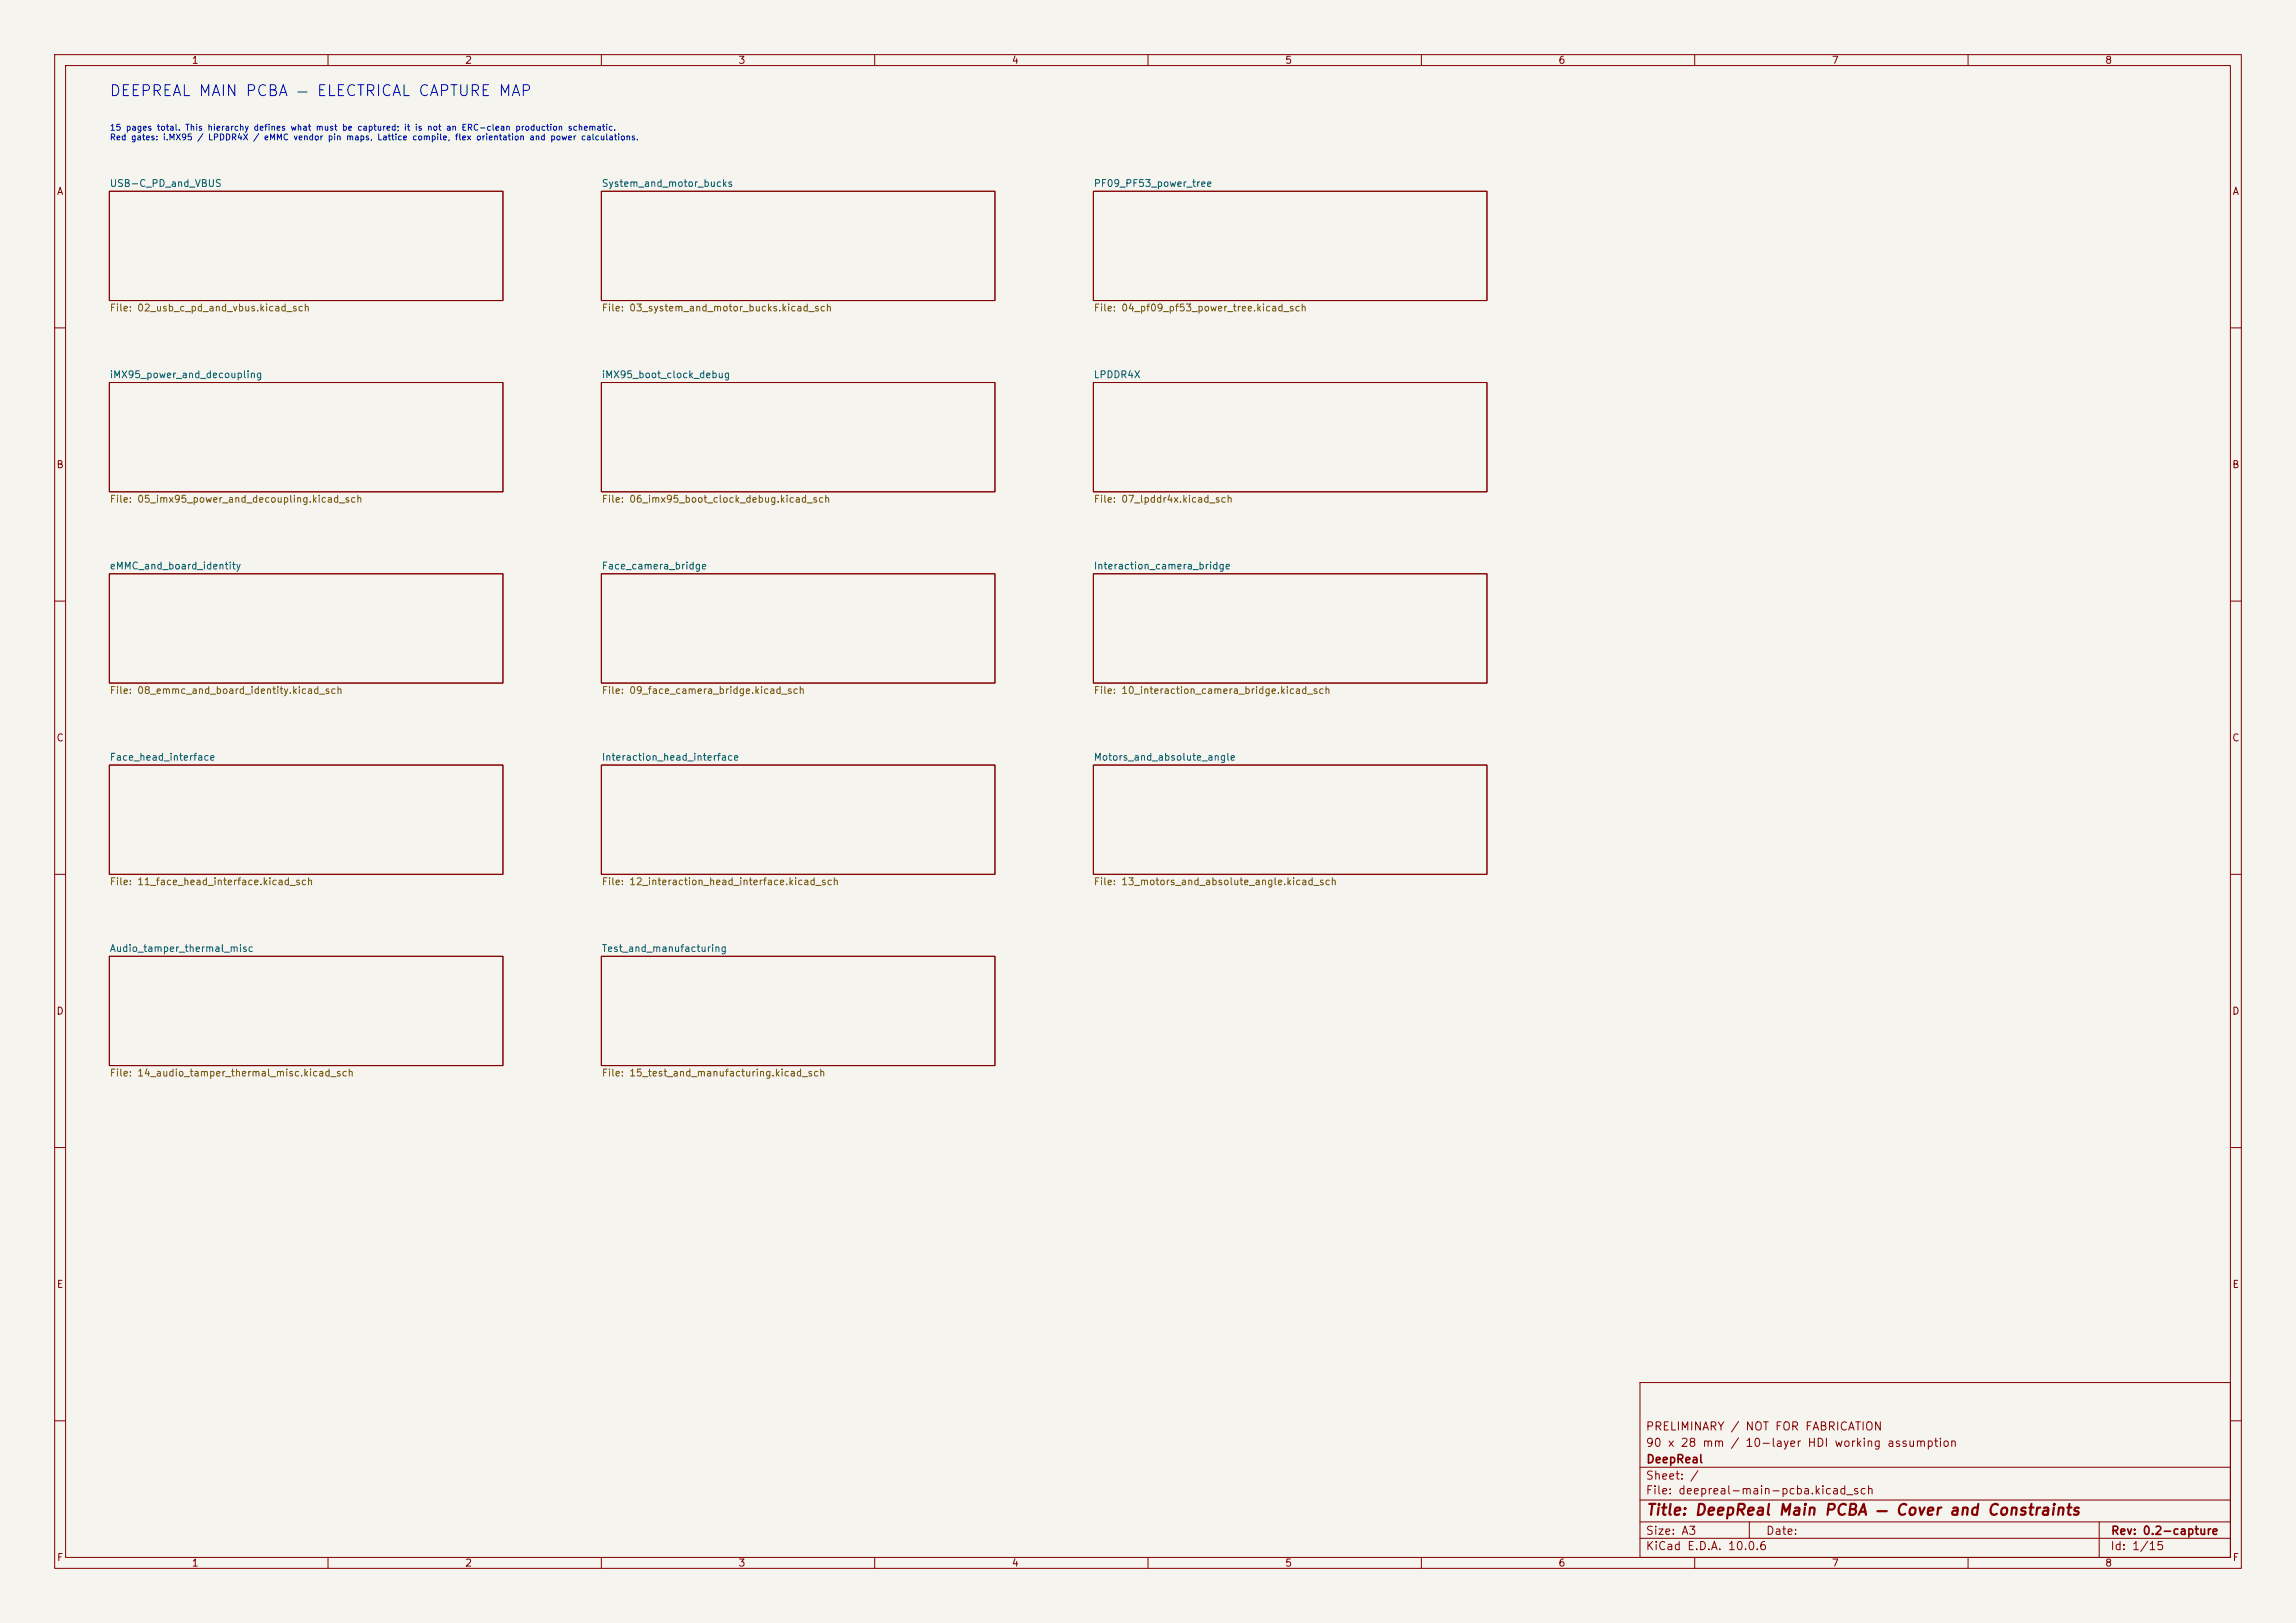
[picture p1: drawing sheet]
<svg xmlns="http://www.w3.org/2000/svg" width="420mm" height="297mm" viewBox="0 0 420 297" stroke-linecap="round" stroke-linejoin="round" font-family="sans-serif">
<defs><g id="words">
<text font-size="2" fill="#0000c2" x="19.9" y="18.1">DEEPREAL MAIN PCBA — ELECTRICAL CAPTURE MAP</text>
<text font-size="2" fill="#840000" x="301" y="277.8">Title: DeepReal Main PCBA — Cover and Constraints</text>
<g font-size="1.5" fill="#840000">
<text x="300.9" y="262.1">PRELIMINARY / NOT FOR FABRICATION</text>
<text x="300.9" y="265.1">90 x 28 mm / 10-layer HDI working assumption</text>
<text x="301" y="268.1">DeepReal</text>
<text x="300.9" y="273.8">File: deepreal-main-pcba.kicad_sch</text>
<text x="300.9" y="271.1">Sheet: /</text>
<text x="300.9" y="281.2">Size: A3</text>
<text x="322.9" y="281.2">Date:</text>
<text x="386" y="281.2">Rev: 0.2-capture</text>
<text x="300.9" y="284">KiCad E.D.A. 10.0.6</text>
<text x="385.9" y="284">Id: 1/15</text>
</g>
<g font-size="1.3" fill="#840000">
<text x="35" y="12">1</text>
<text x="85" y="12">2</text>
<text x="135" y="12">3</text>
<text x="185" y="12">4</text>
<text x="235" y="12">5</text>
<text x="285" y="12">6</text>
<text x="335" y="12">7</text>
<text x="385" y="12">8</text>
<text x="10.3" y="36">A</text>
<text x="408.3" y="36">A</text>
<text x="10.2" y="86">B</text>
<text x="408.2" y="86">B</text>
<text x="10.2" y="136">C</text>
<text x="408.2" y="136">C</text>
<text x="10.2" y="186">D</text>
<text x="408.2" y="186">D</text>
<text x="10.3" y="236">E</text>
<text x="408.3" y="236">E</text>
<text x="10.3" y="286">F</text>
<text x="35" y="287">1</text>
<text x="85" y="287">2</text>
<text x="135" y="287">3</text>
<text x="185" y="287">4</text>
<text x="235" y="287">5</text>
<text x="285" y="287">6</text>
<text x="335" y="287">7</text>
<text x="385" y="287">8</text>
<text x="408.3" y="286">F</text>
</g>
<g font-size="1.3" fill="#006464">
<text x="20" y="34.5">USB-C_PD_and_VBUS</text>
<text x="110" y="34.5">System_and_motor_bucks</text>
<text x="200" y="34.5">PF09_PF53_power_tree</text>
<text x="20" y="69.5">iMX95_power_and_decoupling</text>
<text x="110" y="69.5">iMX95_boot_clock_debug</text>
<text x="200" y="69.5">LPDDR4X</text>
<text x="20" y="104.5">eMMC_and_board_identity</text>
<text x="110" y="104.5">Face_camera_bridge</text>
<text x="200" y="104.5">Interaction_camera_bridge</text>
<text x="20" y="139.5">Face_head_interface</text>
<text x="110" y="139.5">Interaction_head_interface</text>
<text x="200" y="139.5">Motors_and_absolute_angle</text>
<text x="20" y="174.5">Audio_tamper_thermal_misc</text>
<text x="110" y="174.5">Test_and_manufacturing</text>
</g>
<g font-size="1.3" fill="#725600">
<text x="20" y="57.3">File: 02_usb_c_pd_and_vbus.kicad_sch</text>
<text x="110" y="57.3">File: 03_system_and_motor_bucks.kicad_sch</text>
<text x="200" y="57.3">File: 04_pf09_pf53_power_tree.kicad_sch</text>
<text x="20" y="92.3">File: 05_imx95_power_and_decoupling.kicad_sch</text>
<text x="110" y="92.3">File: 06_imx95_boot_clock_debug.kicad_sch</text>
<text x="200" y="92.3">File: 07_lpddr4x.kicad_sch</text>
<text x="20" y="127.3">File: 08_emmc_and_board_identity.kicad_sch</text>
<text x="110" y="127.3">File: 09_face_camera_bridge.kicad_sch</text>
<text x="200" y="127.3">File: 10_interaction_camera_bridge.kicad_sch</text>
<text x="20" y="162.3">File: 11_face_head_interface.kicad_sch</text>
<text x="110" y="162.3">File: 12_interaction_head_interface.kicad_sch</text>
<text x="200" y="162.3">File: 13_motors_and_absolute_angle.kicad_sch</text>
<text x="20" y="197.3">File: 14_audio_tamper_thermal_misc.kicad_sch</text>
<text x="110" y="197.3">File: 15_test_and_manufacturing.kicad_sch</text>
</g>
<g font-size="1.1" fill="#0000c2">
<text x="20" y="24.2">15 pages total. This hierarchy defines what must be captured; it is not an ERC-clean production schematic.</text>
<text x="20" y="25.9">Red gates: i.MX95 / LPDDR4X / eMMC vendor pin maps, Lattice compile, flex orientation and power calculations.</text>
</g>
</g></defs>
<path d="M0 0h420v297h-420z" fill="#f5f4ef" stroke="#f5f4ef" stroke-width=".18"/>
<g fill="none" stroke="#840000" stroke-width=".18">
<path d="M10 10h400v277h-400zM12 12h396v273h-396zM60 10v2M110 10v2M160 10v2M210 10v2M260 10v2M310 10v2M360 10v2M20 35h72v20h-72zM110 35h72v20h-72zM200 35h72v20h-72z"/>
<path d="M10 60h2M20 70h72v20h-72zM110 70h72v20h-72zM200 70h72v20h-72zM408 60h2M10 110h2M20 105h72v20h-72zM110 105h72v20h-72zM200 105h72v20h-72zM408 110h2M20 140h72v20h-72zM110 140h72v20h-72z"/>
<path d="M200 140h72v20h-72zM10 160h2M408 160h2M20 175h72v20h-72zM110 175h72v20h-72zM10 210h2M408 210h2M300 253h108v32h-108zM10 260h2M300 278.5h108M300 274.5h108M300 268.5h108"/>
<path d="M320 278.5v3M384 278.5v6.5M408 260h2M60 285v2M110 285v2M160 285v2M210 285v2M260 285v2M300 281.5h108M310 285v2M360 285v2"/>
</g>
<use href="#words"/>
</svg>
